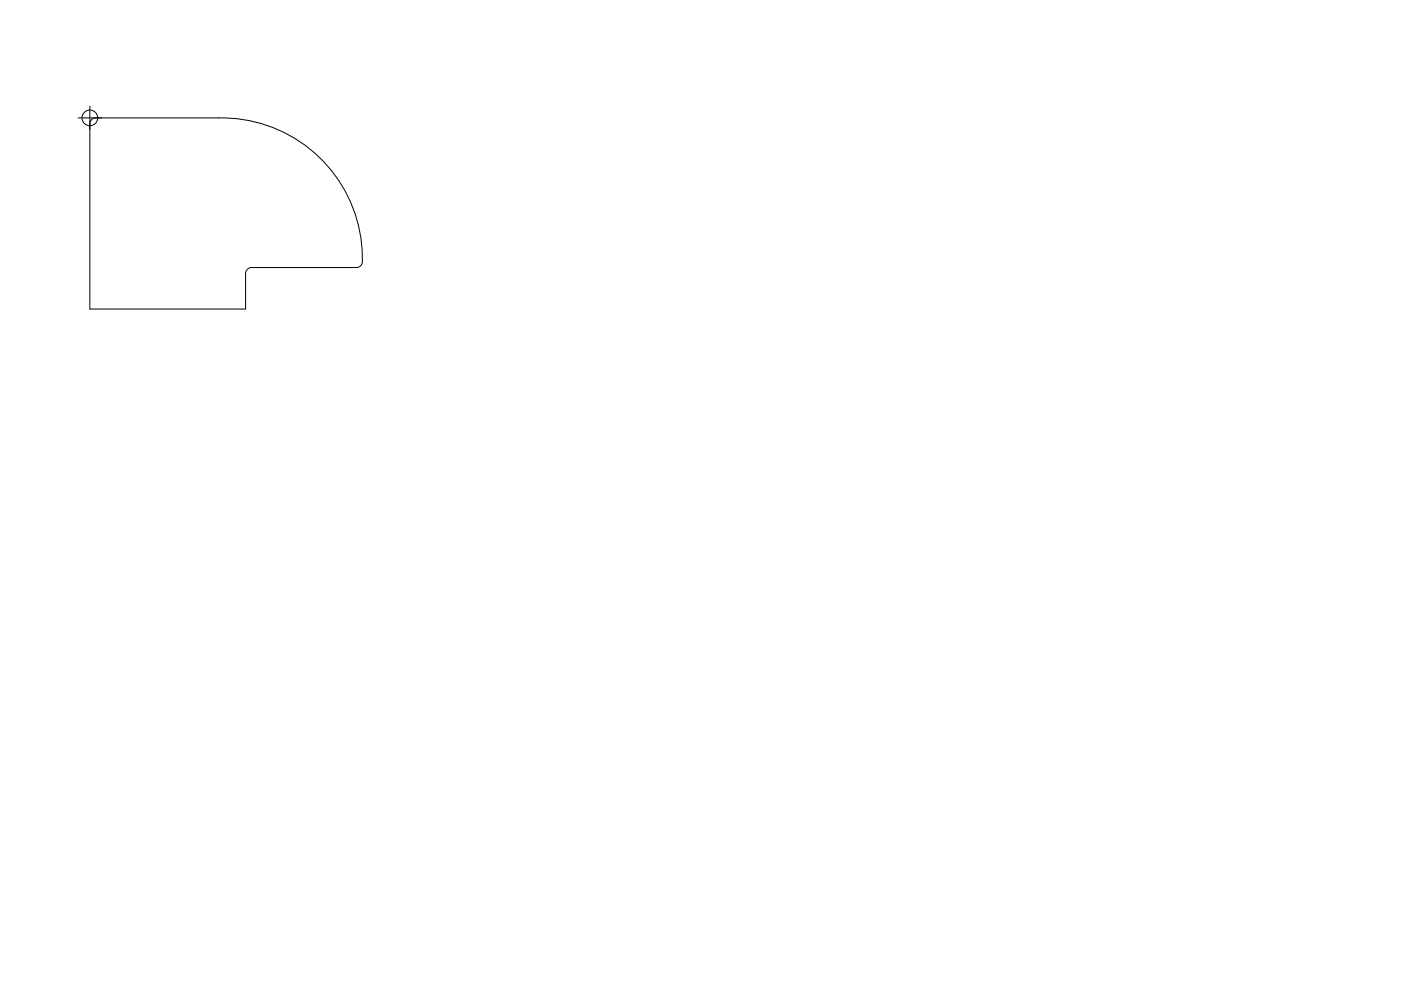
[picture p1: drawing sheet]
<svg xmlns="http://www.w3.org/2000/svg" width="297mm" height="210mm" viewBox="0 0 297 210" stroke-linecap="round" stroke-linejoin="round" font-family="sans-serif">
<g fill="none" stroke="#000" stroke-width=".21">
<path d="M19 22.5v43.1h33.1v-7.6a1.27 1.27 0 0 1 1.2-1.2h22.3a1.27 1.27 0 0 0 1.2-1.3 29.9 29.9 0 0 0-30.4-30.5h-29.8M20.3 25a1.27 1.27 0 0 0-1.3 1.3"/>
<circle cx="19" cy="25" r="1.67"/>
</g>
</svg>
